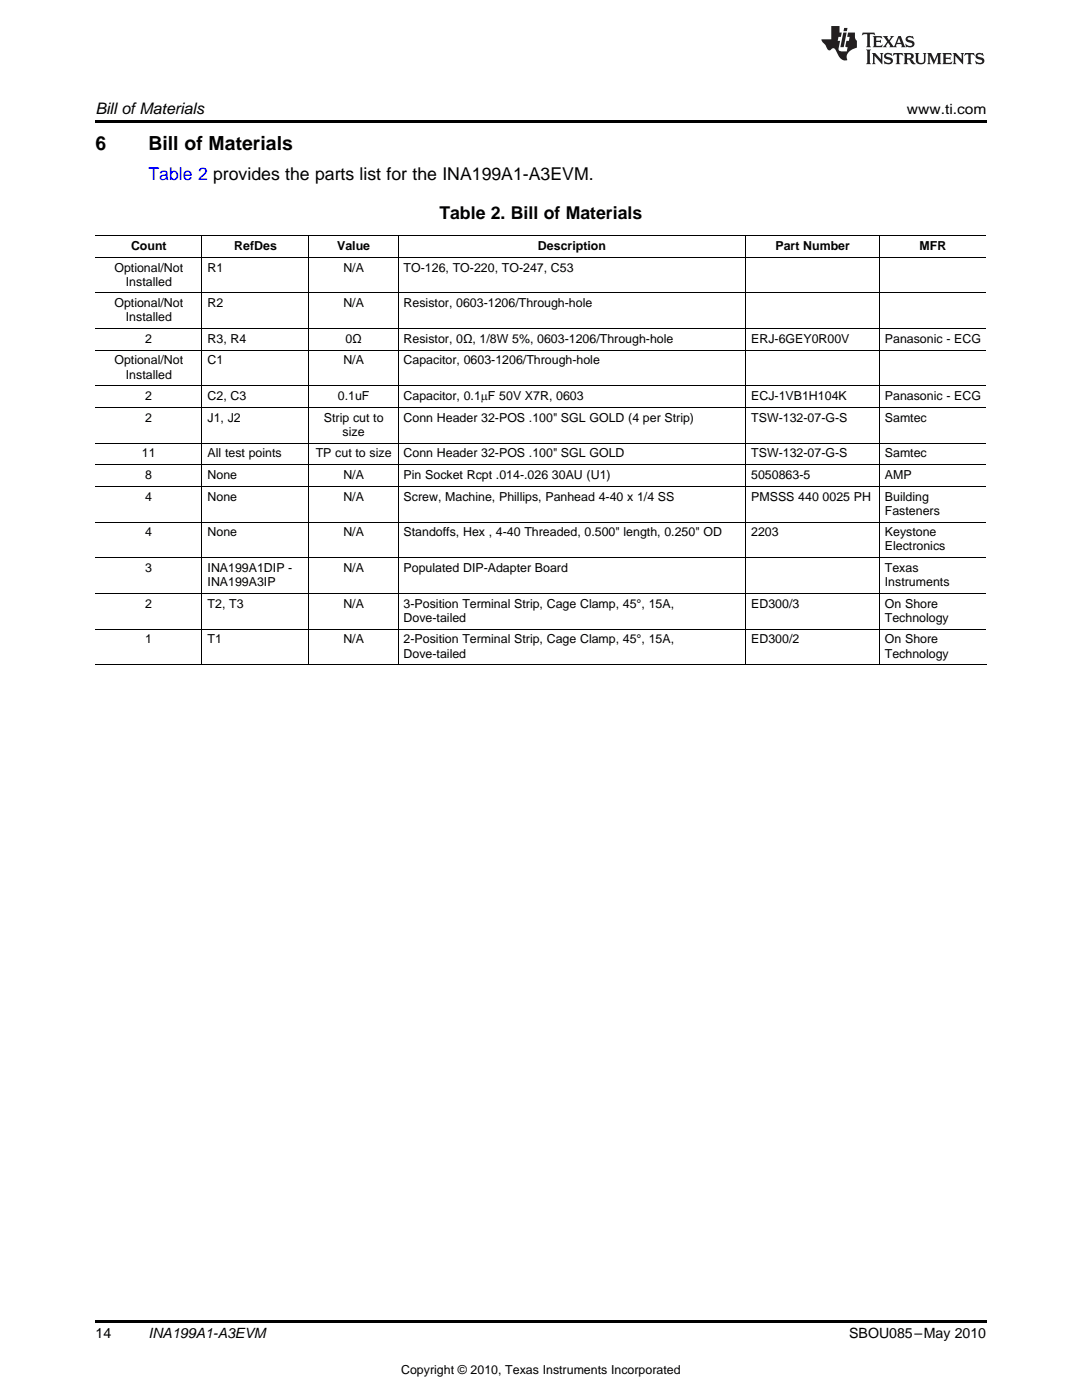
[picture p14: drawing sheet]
<svg xmlns="http://www.w3.org/2000/svg" width="216mm" height="279mm" viewBox="0 0 216 279" stroke-linecap="round" stroke-linejoin="round" font-family="sans-serif">
<defs><g id="words">
<g font-size="3.9">
<text x="19" y="30">6</text>
<text x="29.6" y="30">Bill of Materials</text>
</g>
<text font-size="3.5" fill="#00f" x="29.6" y="36">Table 2 provides the parts list for the INA199A1-A3EVM.</text>
<text font-size="3.5" x="87.7" y="43.8">Table 2. Bill of Materials</text>
<text font-size="3.2" x="19" y="22.7">Bill ofMaterials</text>
<g font-size="2.8">
<text x="181" y="22.7">www.ti.com</text>
<text x="19" y="267">14</text>
<text x="29.6" y="267.1">INA199A1-A3EVM</text>
<text x="169.4" y="267.1">SBOU085–May 2010</text>
</g>
<g font-size="2.5">
<text x="26.1" y="49.9">Count</text>
<text x="46.7" y="49.9">RefDes</text>
<text x="67.3" y="49.9">Value</text>
<text x="107.4" y="49.9">Description</text>
<text x="154.7" y="49.9">Part Number</text>
<text x="183.5" y="49.9">MFR</text>
<text x="22.8" y="54.2">Optional/Not</text>
<text x="25.1" y="57">Installed</text>
<text x="41.4" y="54.2">R1</text>
<text x="68.5" y="54.2">N/A</text>
<text x="80.5" y="54.2">TO-126, TO-220, TO-247, C53</text>
<text x="22.8" y="61.3">Optional/Not</text>
<text x="25.1" y="64.1">Installed</text>
<text x="41.4" y="61.3">R2</text>
<text x="68.5" y="61.3">N/A</text>
<text x="80.5" y="61.3">Resistor, 0603-1206/Through-hole</text>
<text x="29" y="68.4">2</text>
<text x="41.4" y="68.4">R3, R4</text>
<text x="69" y="68.4">0Ω</text>
<text x="80.5" y="68.4">Resistor, 0Ω, 1/8W 5%, 0603-1206/Through-hole</text>
<text x="149.9" y="68.4">ERJ-6GEY0R00V</text>
<text x="176.6" y="68.4">Panasonic - ECG</text>
<text x="22.8" y="72.7">Optional/Not</text>
<text x="25.1" y="75.6">Installed</text>
<text x="41.4" y="72.7">C1</text>
<text x="68.5" y="72.7">N/A</text>
<text x="80.5" y="72.7">Capacitor, 0603-1206/Through-hole</text>
<text x="29" y="79.9">2</text>
<text x="41.4" y="79.9">C2, C3</text>
<text x="67.4" y="79.9">0.1uF</text>
<text x="80.5" y="79.9">Capacitor, 0.1mF 50V X7R, 0603</text>
<text x="149.9" y="79.9">ECJ-1VB1H104K</text>
<text x="176.6" y="79.9">Panasonic - ECG</text>
<text x="29" y="84.2">2</text>
<text x="41.4" y="84.2">J1, J2</text>
<text x="64.6" y="84.2">Strip cut to</text>
<text x="68.4" y="87">size</text>
<text x="80.5" y="84.2">Conn Header 32-POS .100&quot; SGL GOLD (4 per Strip)</text>
<text x="149.9" y="84.2">TSW-132-07-G-S</text>
<text x="176.6" y="84.2">Samtec</text>
<text x="28.3" y="91.3">11</text>
<text x="29" y="95.6">8</text>
<text x="41.4" y="91.3">All test points</text>
<text x="41.4" y="95.6">None</text>
<text x="63" y="91.3">TP cut to size</text>
<text x="68.5" y="95.6">N/A</text>
<text x="80.5" y="91.3">Conn Header 32-POS .100&quot; SGL GOLD</text>
<text x="80.5" y="95.6">Pin Socket Rcpt .014-.026</text>
<text x="110.1" y="95.6">30AU (U1)</text>
<text x="149.9" y="91.3">TSW-132-07-G-S</text>
<text x="149.9" y="95.6">5050863-5</text>
<text x="176.6" y="91.3">Samtec</text>
<text x="176.6" y="95.6">AMP</text>
<text x="29" y="99.9">4</text>
<text x="41.4" y="99.9">None</text>
<text x="68.5" y="99.9">N/A</text>
<text x="80.5" y="99.9">Screw, Machine, Phillips, Panhead 4-40 x 1/4 SS</text>
<text x="149.9" y="99.9">PMSSS 440</text>
<text x="164.1" y="99.9">0025 PH</text>
<text x="176.6" y="99.9">Building</text>
<text x="29" y="107">4</text>
<text x="41.4" y="107">None</text>
<text x="68.5" y="107">N/A</text>
<text x="80.5" y="107">Standoffs, Hex , 4-40 Threaded, 0.500&quot; length, 0.250&quot; OD</text>
<text x="149.9" y="107">2203</text>
<text x="176.6" y="102.7">Fasteners</text>
<text x="176.6" y="107">Keystone</text>
<text x="176.6" y="109.9">Electronics</text>
<text x="29" y="114.2">3</text>
<text x="41.4" y="114.2">INA199A1DIP -</text>
<text x="41.4" y="117">INA199A3IP</text>
<text x="68.5" y="114.2">N/A</text>
<text x="80.5" y="114.2">Populated DIP-Adapter Board</text>
<text x="176.6" y="114.2">Texas</text>
<text x="176.6" y="117">Instruments</text>
<text x="29" y="121.3">2</text>
<text x="41.4" y="121.3">T2, T3</text>
<text x="68.5" y="121.3">N/A</text>
<text x="80.5" y="121.3">3-Position Terminal Strip, Cage Clamp, 45°, 15A,</text>
<text x="80.5" y="124.1">Dove-tailed</text>
<text x="149.9" y="121.3">ED300/3</text>
<text x="176.6" y="121.3">On Shore</text>
<text x="176.6" y="124.1">Technology</text>
<text x="29" y="128.4">1</text>
<text x="41.4" y="128.4">T1</text>
<text x="68.5" y="128.4">N/A</text>
<text x="80.5" y="128.4">2-Position Terminal Strip, Cage Clamp, 45°, 15A,</text>
<text x="80.5" y="131.2">Dove-tailed</text>
<text x="149.9" y="128.4">ED300/2</text>
<text x="176.6" y="128.4">On Shore</text>
<text x="176.6" y="131.2">Technology</text>
<text x="80" y="274.2">Copyright © 2010, Texas Instruments Incorporated</text>
</g>
</g></defs>
<g fill="#231f20">
<path d="M172.1 6.5l-.1 .6 .5-.3h.5v.2v2.1l-.2 .3h1l-.2-.3v-2.1v-.2h.6l.4 .3-.1-.6zM174.1 7.2l.3 .4v1.5l-.3 .3h1.9l.1-.5a1.04 1.04 0 0 1-1.3 .1v-.6h.6l.4 .2v-.7l-.4 .2h-.6l.1-.6h.7l.4 .2-.1-.5zM176.1 7.2l.9 1.1-.9 1.1h.8l-.1-.2 .4-.7 .4 .7-.2 .2h1.6l-.2-.2 .1-.4h.9l.2 .4-.2 .2h.9l-.2-.3-.8-1.9h-.5l-.9 2.1-.7-1.1 .8-1h-.8l.1 .3-.3 .5-.4-.6 .2-.2zM179.4 7.6l.3 1h-.7zM180.9 7.3a.63 .63 0 0 0-.2 .7 .63 .63 0 0 0 .6 .4l.6 .2 .1 .2a.75 .75 0 0 1-.7 .4 .75 .75 0 0 1-.6-.5l.1 .7h.2a1.11 1.11 0 0 0 1.5-.6 1.13 1.13 0 0 0-1.3-.9l-.1-.3a1.04 1.04 0 0 1 1.2 .2l-.1-.6-.2 .1-.5-.1zM172.8 9.9l.3 .4v2.1l-.3 .4h1l-.2-.4v-2.1l.2-.4zM174 10.6l.2 .3v1.5l-.2 .4h.7l-.2-.4v-1.3l1.6 1.7v-1.9l.2-.3h-.7l.2 .3v1l-1.2-1.3zM176.6 10.7a.62 .62 0 0 0-.2 .7 .62 .62 0 0 0 .6 .4l.6 .2 .1 .2a.76 .76 0 0 1-.7 .4 .76 .76 0 0 1-.6-.5l.1 .7 .1-.1a1.11 1.11 0 0 0 1.6-.6 1.13 1.13 0 0 0-1.3-.8l-.1-.3a1.04 1.04 0 0 1 1.2 .2l-.1-.6-.2 .1-.5-.2zM178.3 10.6l-.1 .6a.61 .61 0 0 1 .7-.3v1.5l-.2 .4h1l-.3-.4v-1.5a.63 .63 0 0 1 .8 .3l-.1-.6zM180.3 10.6l.2 .3v1.5l-.2 .4h.9l-.2-.2v-.7l.6 .2a.76 .76 0 0 0 1.1 .6l-1-.9a.58 .58 0 0 0 .6-.6 .58 .58 0 0 0-.5-.6zM181 10.9h.1a.45 .45 0 0 1 .6 0 .45 .45 0 0 1 .1 .5l-.8 .2zM182.5 10.6l.2 .2a2.17 2.17 0 0 0 .4 1.9 .99 .99 0 0 0 1.6-.7v-1.1l.2-.3h-.8l.2 .2a1.92 1.92 0 0 1-.2 1.7 .6 .6 0 0 1-.9-.5v-1.1l.2-.3zM185 10.6l.2 .3v1.5l-.2 .4h.7l-.2-.4v-1.4l.8 1.8 .8-1.8v1.4l-.2 .4h1l-.3-.4v-1.5l.3-.3h-.8l-.7 1.4-.6-1.4zM188 10.6l.2 .3v1.5l-.2 .4h1.8l.2-.6a1.04 1.04 0 0 1-1.3 .2v-.6h.6l.4 .1v-.6l-.4 .2h-.6l.1-.6h.7l.4 .2-.1-.5zM190.1 10.6l.2 .3v1.5l-.2 .4h.7l-.2-.4v-1.3l1.6 1.7v-1.9l.2-.3h-.7l.2 .3v1l-1.1-1.3zM192.6 10.6l-.1 .6a.61 .61 0 0 1 .7-.3v1.5l-.2 .4h.9l-.2-.4v-1.5a.63 .63 0 0 1 .8 .3l-.2-.6zM194.9 10.7a.62 .62 0 0 0-.2 .7 .62 .62 0 0 0 .6 .4l.5 .2 .2 .2a.76 .76 0 0 1-.7 .4 .76 .76 0 0 1-.7-.5l.2 .7 .1-.1a1.11 1.11 0 0 0 1.5-.6 1.13 1.13 0 0 0-1.2-.8l-.1-.3a1.04 1.04 0 0 1 1.2 .2l-.2-.6-.2 .1-.5-.2z"/>
<path d="M165.9 5.2v2.6h-2l.1 .4 .8 .9a.91 .91 0 0 0 .9 .9 .56 .56 0 0 1 .5-.4 .56 .56 0 0 1 .5 .4l.4 .7a1.53 1.53 0 0 0 2 1.3 1.54 1.54 0 0 1 1-2.1l.9-.4-.1-1.4a1.52 1.52 0 0 1-.3-1.6h-1.4l-.2 .9h.5l-.1 .8h-.5l-.2 .9v.2l.4 .1-.1 .9a1.93 1.93 0 0 1-1.7-.3l.3-1.8h-.4l.1-.8h.5l.2-.9h-.5v-1.3zM168.3 6.5l-.6 2.9h.7l.5-2.9zM168.4 5.6l-.1 .6h.7l.1-.6z"/>
</g>
<path d="M19 24h177.8v.6h-177.8zM19 263.5h177.8v.6h-177.8z" fill="#000"/>
<g fill="none" stroke="#000" stroke-width=".2">
<path d="M19 58.5h177.8M19 51.3h177.8M19 47h177.8M40.3 47.1v85.7M61.6 47.1v85.7M79.4 47.1v85.7M148.8 47.1v85.7M175.5 47.1v85.7M19 77h177.8M19 69.9h177.8M19 65.6h177.8M19 97.1h177.8"/>
<path d="M19 92.8h177.8M19 88.5h177.8M19 81.3h177.8M19 118.4h177.8M19 111.3h177.8M19 104.2h177.8M19 132.7h177.8M19 125.6h177.8"/>
</g>
<use href="#words"/>
</svg>
